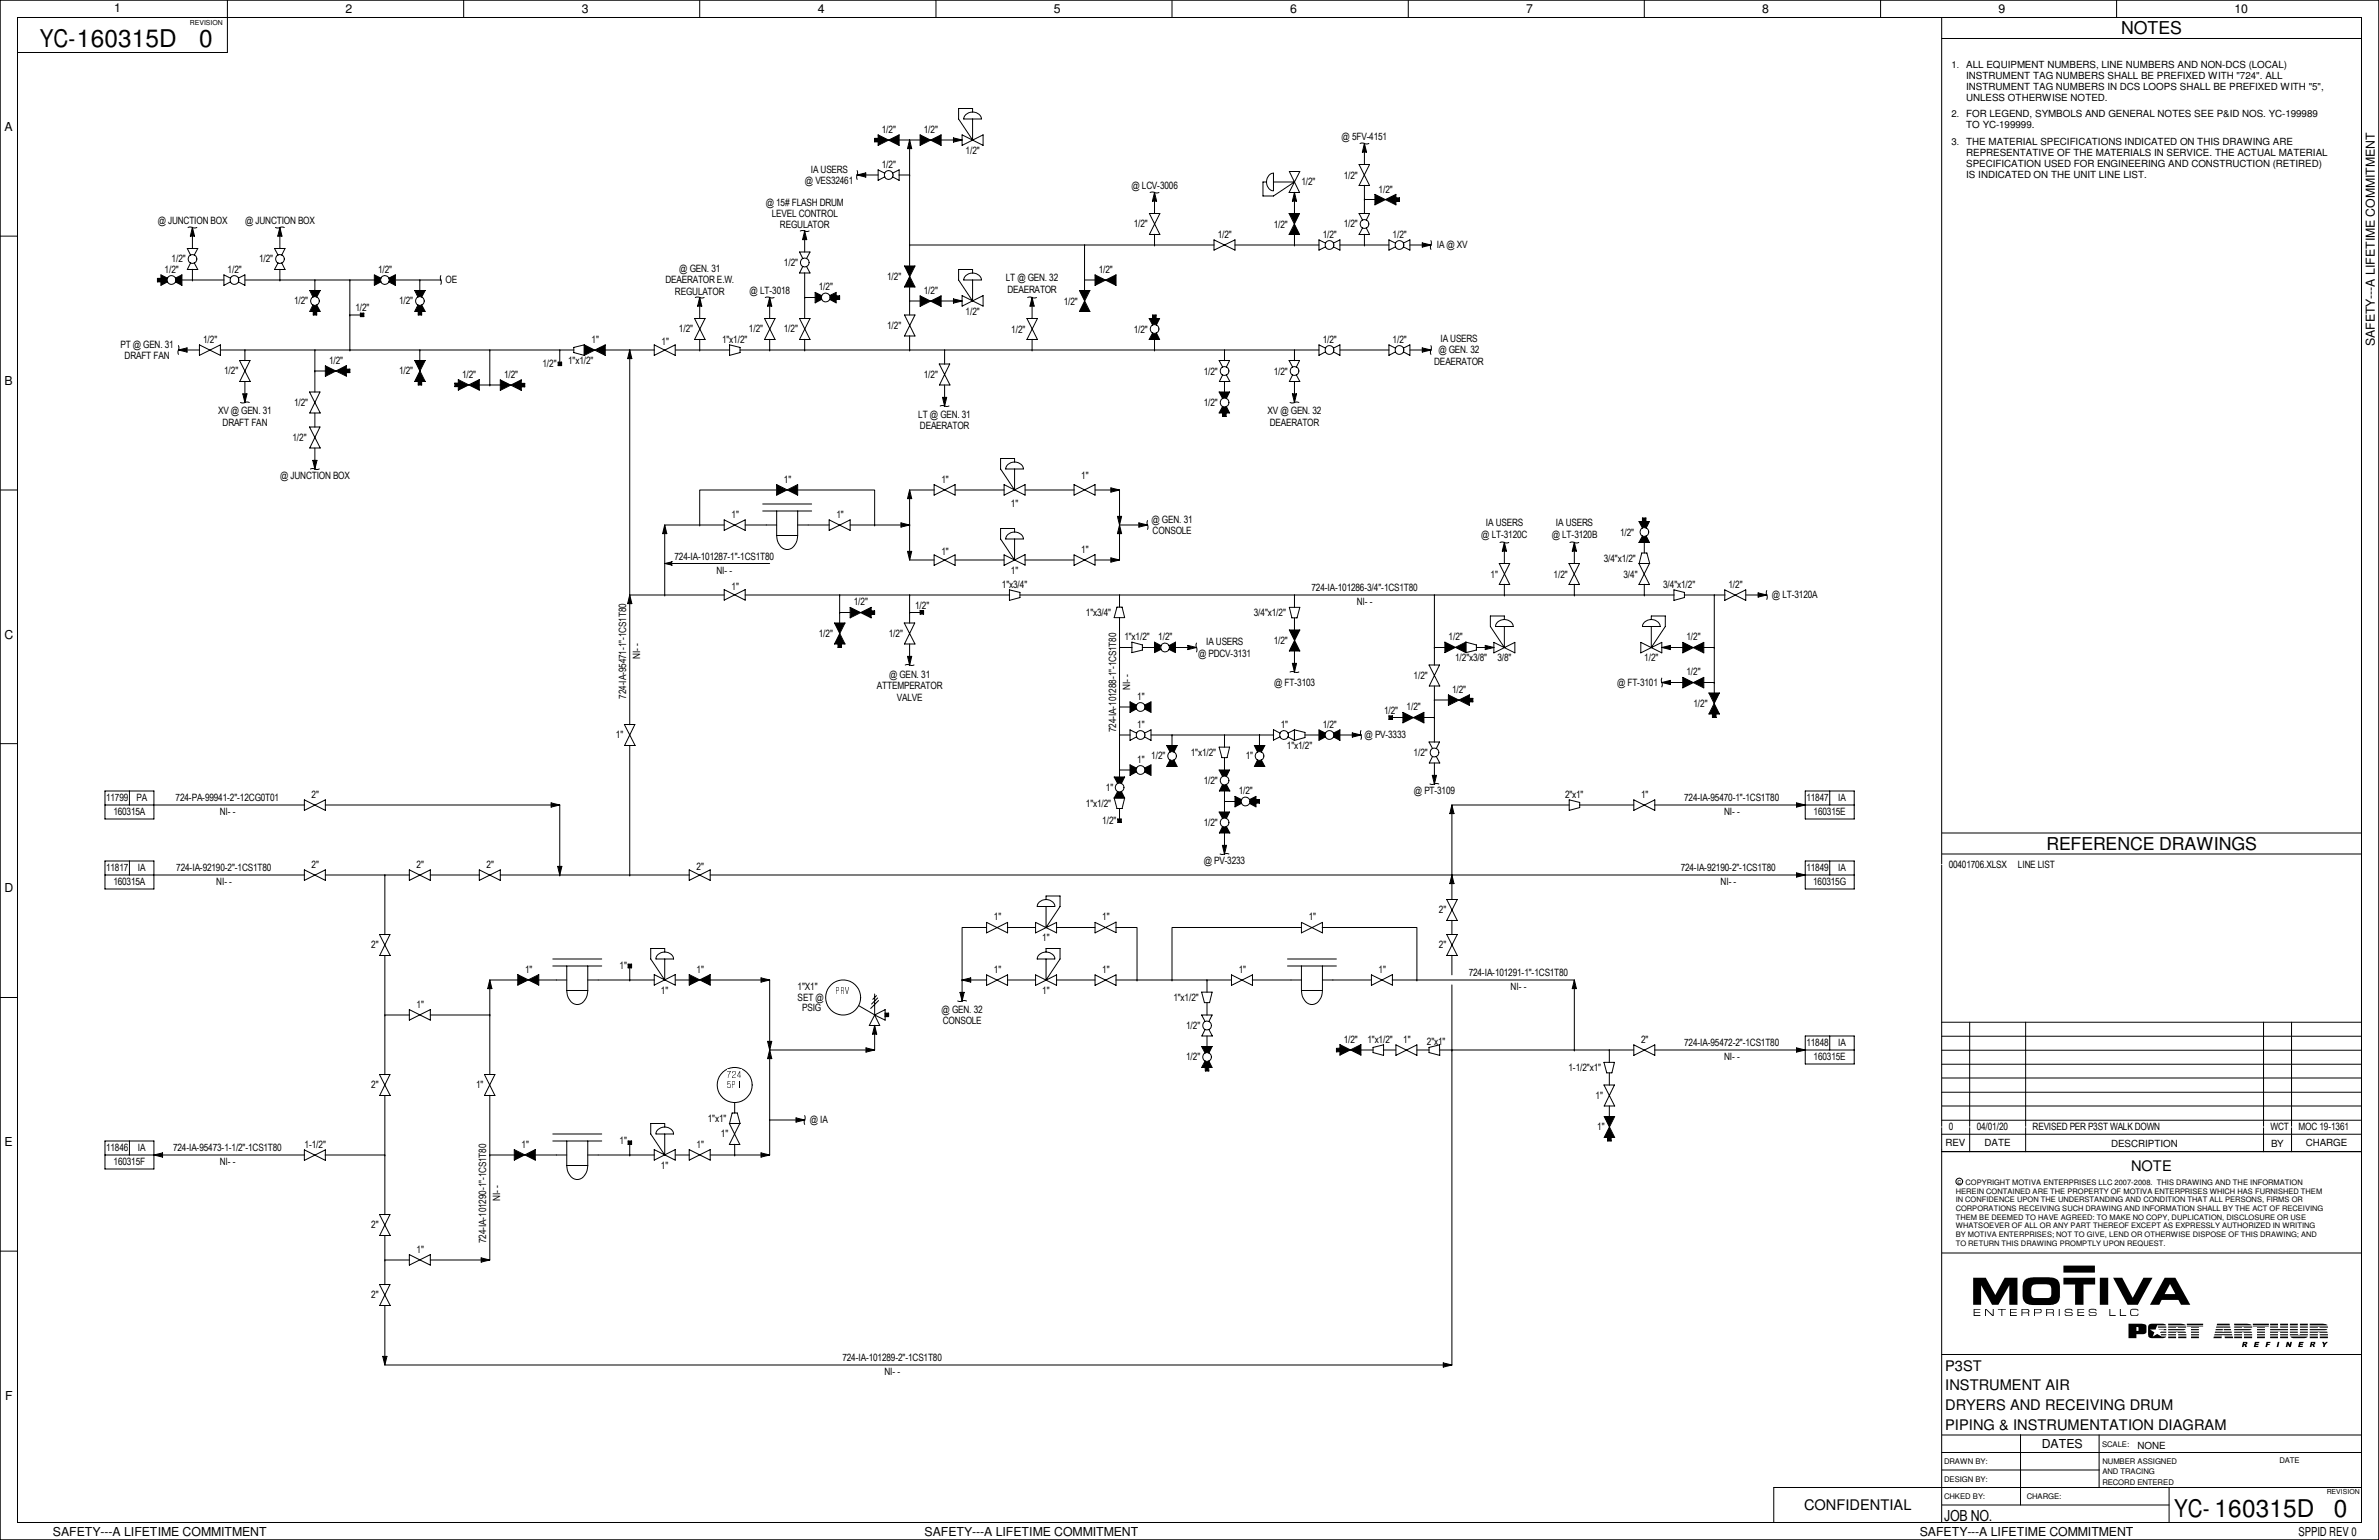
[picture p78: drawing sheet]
<svg xmlns="http://www.w3.org/2000/svg" width="432mm" height="279mm" viewBox="0 0 432 279" stroke-linecap="round" stroke-linejoin="round" font-family="sans-serif">
<defs><g id="words">
<g font-size="4.4">
<text x="7.2" y="8.6">YC-160315D</text>
<text x="36.2" y="8.5">0</text>
<text x="394.6" y="275.3">YC- 160315D</text>
<text x="423.6" y="275.2">0</text>
</g>
<g font-size="3.2">
<text x="385" y="6.2">NOTES</text>
<text x="371.4" y="154.1">REFERENCE DRAWINGS</text>
</g>
<text font-size="2.8" x="352.9" y="275.9">JOB NO.</text>
<g font-size="2.7">
<text x="386.8" y="212.4">NOTE</text>
<text x="353.1" y="248.7">P3ST</text>
<text x="353.1" y="252.3">INSTRUMENT AIR</text>
<text x="353.1" y="255.8">DRYERS AND RECEIVING DRUM</text>
<text x="353.1" y="259.4">PIPING &amp; INSTRUMENTATION DIAGRAM</text>
<text x="327.4" y="274">CONFIDENTIAL</text>
</g>
<g font-size="2.2">
<text x="20.7" y="2.2">1</text>
<text x="62.7" y="2.4">2</text>
<text x="105.6" y="2.4">3</text>
<text x="148.4" y="2.4">4</text>
<text x="191.3" y="2.4">5</text>
<text x="234.1" y="2.4">6</text>
<text x="277" y="2.4">7</text>
<text x="319.9" y="2.4">8</text>
<text x="362.8" y="2.4">9</text>
<text x="405.6" y="2.4">10</text>
<text x=".8" y="23.8">A</text>
<text x="431" y="62.8" transform="rotate(-90 431 62.8)">SAFETY---A LIFETIME COMMITMENT</text>
<text x=".8" y="69.8">B</text>
<text x=".8" y="115.9">C</text>
<text x=".8" y="161.9">D</text>
<text x=".8" y="207.9">E</text>
<text x=".9" y="254">F</text>
<text x="370.6" y="262.7">DATES</text>
<text x="9.6" y="278.7">SAFETY---A LIFETIME COMMITMENT</text>
<text x="167.8" y="278.7">SAFETY---A LIFETIME COMMITMENT</text>
<text x="348.4" y="278.7">SAFETY---A LIFETIME COMMITMENT</text>
<text x="417.2" y="278.6">SPPID REV 0</text>
</g>
<g font-size="1.8">
<text x="356.9" y="12.4">ALL EQUIPMENT NUMBERS, LINE NUMBERS AND NON-DCS (LOCAL)</text>
<text x="356.9" y="14.4">INSTRUMENT TAG NUMBERS SHALL BE PREFIXED WITH &quot;724&quot;. ALL</text>
<text x="356.9" y="16.4">INSTRUMENT TAG NUMBERS IN DCS LOOPS SHALL BE PREFIXED WITH &quot;5&quot;,</text>
<text x="356.9" y="18.4">UNLESS OTHERWISE NOTED.</text>
<text x="356.9" y="21.3">FOR LEGEND, SYMBOLS AND GENERAL NOTES SEE P&amp;ID NOS. YC-199989</text>
<text x="356.9" y="23.3">TO YC-199999.</text>
<text x="160.1" y="24.1">1/2&quot;</text>
<text x="167.7" y="24.1">1/2&quot;</text>
<text x="175.3" y="27.9">1/2&quot;</text>
<text x="243.5" y="25.4">@ 5FV-4151</text>
<text x="356.9" y="26.4">THE MATERIAL SPECIFICATIONS INDICATED ON THIS DRAWING ARE</text>
<text x="356.9" y="28.4">REPRESENTATIVE OF THE MATERIALS IN SERVICE. THE ACTUAL MATERIAL</text>
<text x="146.1" y="33.4">@ VES32461</text>
<text x="147.2" y="31.3">IA USERS</text>
<text x="160.1" y="30.5">1/2&quot;</text>
<text x="205.4" y="34.3">@ LCV-3006</text>
<text x="236.2" y="33.7">1/2&quot;</text>
<text x="243.9" y="32.4">1/2&quot;</text>
<text x="250.2" y="34.9">1/2&quot;</text>
<text x="356.9" y="30.4">SPECIFICATION USED FOR ENGINEERING AND CONSTRUCTION (RETIRED)</text>
<text x="356.9" y="32.3">IS INDICATED ON THE UNIT LINE LIST.</text>
<text x="28.6" y="40.6">@ JUNCTION BOX</text>
<text x="44.5" y="40.6">@ JUNCTION BOX</text>
<text x="139" y="37.3">@ 15# FLASH DRUM</text>
<text x="140.1" y="39.4">LEVEL CONTROL</text>
<text x="141.6" y="41.4">REGULATOR</text>
<text x="205.8" y="41.3">1/2&quot;</text>
<text x="231.2" y="41.3">1/2&quot;</text>
<text x="243.9" y="41.3">1/2&quot;</text>
<text x="31.2" y="47.6">1/2&quot;</text>
<text x="47" y="47.6">1/2&quot;</text>
<text x="221" y="43.2">1/2&quot;</text>
<text x="240.1" y="43.2">1/2&quot;</text>
<text x="252.8" y="43.2">1/2&quot;</text>
<text x="260.8" y="45.1">IA @ XV</text>
<text x="29.9" y="49.5">1/2&quot;</text>
<text x="41.3" y="49.5">1/2&quot;</text>
<text x="68.6" y="49.5">1/2&quot;</text>
<text x="80.9" y="51.4">OE</text>
<text x="120.8" y="51.4">DEAERATOR E.W.</text>
<text x="122.5" y="53.5">REGULATOR</text>
<text x="123.3" y="49.4">@ GEN. 31</text>
<text x="136.1" y="53.3">@ LT-3018</text>
<text x="142.3" y="48.3">1/2&quot;</text>
<text x="148.6" y="52.7">1/2&quot;</text>
<text x="161" y="50.8">1/2&quot;</text>
<text x="167.7" y="53.3">1/2&quot;</text>
<text x="182.5" y="51">LT @ GEN. 32</text>
<text x="182.8" y="53.1">DEAERATOR</text>
<text x="199.4" y="49.5">1/2&quot;</text>
<text x="53.4" y="55.2">1/2&quot;</text>
<text x="64.5" y="56.5">1/2&quot;</text>
<text x="72.4" y="55.2">1/2&quot;</text>
<text x="161" y="59.7">1/2&quot;</text>
<text x="175.3" y="57.1">1/2&quot;</text>
<text x="193.1" y="55.2">1/2&quot;</text>
<text x="21.8" y="63.1">PT @ GEN. 31</text>
<text x="22.6" y="65.2">DRAFT FAN</text>
<text x="36.9" y="62.2">1/2&quot;</text>
<text x="107.4" y="62.2">1&quot;</text>
<text x="120.1" y="62.6">1&quot;</text>
<text x="123.2" y="60.3">1/2&quot;</text>
<text x="131.1" y="62.2">1&quot;x1/2&quot;</text>
<text x="135.9" y="60.3">1/2&quot;</text>
<text x="142.3" y="60.3">1/2&quot;</text>
<text x="183.6" y="60.3">1/2&quot;</text>
<text x="205.8" y="60.3">1/2&quot;</text>
<text x="240.1" y="62.2">1/2&quot;</text>
<text x="252.8" y="62.2">1/2&quot;</text>
<text x="261.1" y="64.1">@ GEN. 32</text>
<text x="261.5" y="62.1">IA USERS</text>
<text x="40.7" y="67.9">1/2&quot;</text>
<text x="59.7" y="66">1/2&quot;</text>
<text x="72.4" y="67.9">1/2&quot;</text>
<text x="83.9" y="68.6">1/2&quot;</text>
<text x="91.5" y="68.6">1/2&quot;</text>
<text x="98.5" y="66.7">1/2&quot;</text>
<text x="103.1" y="66">1&quot;x1/2&quot;</text>
<text x="167.7" y="68.6">1/2&quot;</text>
<text x="218.5" y="67.9">1/2&quot;</text>
<text x="231.2" y="67.9">1/2&quot;</text>
<text x="260.3" y="66.2">DEAERATOR</text>
<text x="39.6" y="75.1">XV @ GEN. 31</text>
<text x="40.4" y="77.3">DRAFT FAN</text>
<text x="53.4" y="73.7">1/2&quot;</text>
<text x="166.7" y="75.8">LT @ GEN. 31</text>
<text x="167" y="77.9">DEAERATOR</text>
<text x="218.5" y="73.7">1/2&quot;</text>
<text x="230.1" y="75.1">XV @ GEN. 32</text>
<text x="230.5" y="77.3">DEAERATOR</text>
<text x="53.1" y="80">1/2&quot;</text>
<text x="50.8" y="87">@ JUNCTION BOX</text>
<text x="142.3" y="87.6">1&quot;</text>
<text x="170.9" y="87.6">1&quot;</text>
<text x="196.3" y="87">1&quot;</text>
<text x="132.8" y="94">1&quot;</text>
<text x="151.8" y="94">1&quot;</text>
<text x="183.5" y="92.1">1&quot;</text>
<text x="209" y="94.8">@ GEN. 31</text>
<text x="269.7" y="95.5">IA USERS</text>
<text x="282.4" y="95.5">IA USERS</text>
<text x="122.4" y="101.6">724-IA-101287-1&quot;-1CS1T80</text>
<text x="170.9" y="100.7">1&quot;</text>
<text x="196.3" y="100.3">1&quot;</text>
<text x="209.2" y="96.9">CONSOLE</text>
<text x="268.9" y="97.6">@ LT-3120C</text>
<text x="281.6" y="97.6">@ LT-3120B</text>
<text x="291.1" y="101.9">3/4&quot;x1/2&quot;</text>
<text x="294" y="97.2">1/2&quot;</text>
<text x="130" y="104.1">NI- -</text>
<text x="132.8" y="107">1&quot;</text>
<text x="181.9" y="106.7">1&quot;x3/4&quot;</text>
<text x="183.5" y="104.1">1&quot;</text>
<text x="238" y="107.3">724-IA-101286-3/4&quot;-1CS1T80</text>
<text x="270.6" y="104.8">1&quot;</text>
<text x="282" y="104.8">1/2&quot;</text>
<text x="294.7" y="104.8">3/4&quot;</text>
<text x="301.9" y="106.7">3/4&quot;x1/2&quot;</text>
<text x="313.7" y="106.7">1/2&quot;</text>
<text x="155" y="109.9">1/2&quot;</text>
<text x="166.1" y="110.5">1/2&quot;</text>
<text x="197.1" y="111.8">1&quot;x3/4&quot;</text>
<text x="227.6" y="111.8">3/4&quot;x1/2&quot;</text>
<text x="246.3" y="109.9">NI- -</text>
<text x="321.6" y="108.6">@ LT-3120A</text>
<text x="116.2" y="119.5" transform="rotate(-90 116.2 119.5)">NI- -</text>
<text x="148.6" y="115.6">1/2&quot;</text>
<text x="161.3" y="115.6">1/2&quot;</text>
<text x="204.1" y="116.2">1&quot;x1/2&quot;</text>
<text x="210.2" y="116.2">1/2&quot;</text>
<text x="217.5" y="119.2">@ PDCV-3131</text>
<text x="218.9" y="117.1">IA USERS</text>
<text x="231.2" y="116.8">1/2&quot;</text>
<text x="262.9" y="116.2">1/2&quot;</text>
<text x="306.1" y="116.2">1/2&quot;</text>
<text x="159.2" y="125.1">ATTEMPERATOR</text>
<text x="161.4" y="123">@ GEN. 31</text>
<text x="205.1" y="125.2" transform="rotate(-90 205.1 125.2)">NI- -</text>
<text x="231.3" y="124.5">@ FT-3103</text>
<text x="256.6" y="123.2">1/2&quot;</text>
<text x="263.6" y="125.7">1/2&quot;</text>
<text x="264.1" y="120">1/2&quot;x3/8&quot;</text>
<text x="271.8" y="120">3/8&quot;</text>
<text x="293.5" y="124.5">@ FT-3101</text>
<text x="298.4" y="120">1/2&quot;</text>
<text x="306.1" y="122.6">1/2&quot;</text>
<text x="113.7" y="126.7" transform="rotate(-90 113.7 126.7)">724-IA-95471-1&quot;-1CS1T80</text>
<text x="162.8" y="127.2">VALVE</text>
<text x="206.4" y="127">1&quot;</text>
<text x="251.2" y="129.5">1/2&quot;</text>
<text x="255.3" y="128.9">1/2&quot;</text>
<text x="307.4" y="128.3">1/2&quot;</text>
<text x="111.8" y="134">1&quot;</text>
<text x="202.6" y="132.8" transform="rotate(-90 202.6 132.8)">724-IA-101288-1&quot;-1CS1T80</text>
<text x="206.4" y="132.1">1&quot;</text>
<text x="209" y="137.8">1/2&quot;</text>
<text x="216.2" y="137.2">1&quot;x1/2&quot;</text>
<text x="226.1" y="137.8">1&quot;</text>
<text x="232.5" y="132.1">1&quot;</text>
<text x="233.6" y="135.9">1&quot;x1/2&quot;</text>
<text x="240.1" y="132.1">1/2&quot;</text>
<text x="247.7" y="134">@ PV-3333</text>
<text x="256.6" y="137.2">1/2&quot;</text>
<text x="200.7" y="143.5">1&quot;</text>
<text x="206.4" y="138.4">1&quot;</text>
<text x="218.5" y="142.2">1/2&quot;</text>
<text x="19.3" y="145.4">11799</text>
<text x="20.6" y="148">160315A</text>
<text x="24.8" y="145.4">PA</text>
<text x="31.9" y="145.4">724-PA-99941-2&quot;-12CG0T01</text>
<text x="39.9" y="148">NI- -</text>
<text x="56.6" y="144.8">2&quot;</text>
<text x="197.1" y="146.4">1&quot;x1/2&quot;</text>
<text x="200.1" y="149.6">1/2&quot;</text>
<text x="218.5" y="149.9">1/2&quot;</text>
<text x="224.8" y="144.1">1/2&quot;</text>
<text x="256.6" y="144.1">@ PT-3109</text>
<text x="284.1" y="144.8">2&quot;x1&quot;</text>
<text x="297.9" y="144.8">1&quot;</text>
<text x="305.7" y="145.4">724-IA-95470-1&quot;-1CS1T80</text>
<text x="312.9" y="148">NI- -</text>
<text x="327.9" y="145.4">11847</text>
<text x="329.2" y="148">160315E</text>
<text x="333.6" y="145.4">IA</text>
<text x="19.3" y="158.1">11817</text>
<text x="20.6" y="160.7">160315A</text>
<text x="25" y="158.1">IA</text>
<text x="32" y="158.1">724-IA-92190-2&quot;-1CS1T80</text>
<text x="39.2" y="160.7">NI- -</text>
<text x="56.6" y="157.5">2&quot;</text>
<text x="75.6" y="157.5">2&quot;</text>
<text x="88.3" y="157.5">2&quot;</text>
<text x="126.4" y="157.8">2&quot;</text>
<text x="218.5" y="156.8">@ PV-3233</text>
<text x="305.1" y="158.1">724-IA-92190-2&quot;-1CS1T80</text>
<text x="312.3" y="160.7">NI- -</text>
<text x="327.9" y="158.1">11849</text>
<text x="329.1" y="160.7">160315G</text>
<text x="333.6" y="158.1">IA</text>
<text x="353.7" y="157.5">00401706.XLSX</text>
<text x="366.3" y="157.5">LINE LIST</text>
<text x="180.4" y="167">1&quot;</text>
<text x="200.1" y="167">1&quot;</text>
<text x="237.5" y="167">1&quot;</text>
<text x="261.2" y="165.7">2&quot;</text>
<text x="67.4" y="172.1">2&quot;</text>
<text x="189.2" y="170.8">1&quot;</text>
<text x="261.2" y="172.1">2&quot;</text>
<text x="95.3" y="176.5">1&quot;</text>
<text x="112.4" y="175.9">1&quot;</text>
<text x="126.4" y="176.5">1&quot;</text>
<text x="144.8" y="179.7">1&quot;X1&quot;</text>
<text x="180.4" y="176.5">1&quot;</text>
<text x="200.1" y="176.5">1&quot;</text>
<text x="224.8" y="176.5">1&quot;</text>
<text x="250.2" y="176.5">1&quot;</text>
<text x="266.6" y="177.2">724-IA-101291-1&quot;-1CS1T80</text>
<text x="274.2" y="179.7">NI- -</text>
<text x="75.6" y="182.9">1&quot;</text>
<text x="120" y="180.3">1&quot;</text>
<text x="144.8" y="181.6">SET @</text>
<text x="145.6" y="183.5">PSIG</text>
<text x="170.9" y="183.7">@ GEN. 32</text>
<text x="171.1" y="185.8">CONSOLE</text>
<text x="189.2" y="180.3">1&quot;</text>
<text x="213" y="181.6">1&quot;x1/2&quot;</text>
<text x="215.3" y="186.7">1/2&quot;</text>
<text x="243.9" y="189.2">1/2&quot;</text>
<text x="248.2" y="189.2">1&quot;x1/2&quot;</text>
<text x="254.7" y="189.2">1&quot;</text>
<text x="259" y="189.6">2&quot;x1&quot;</text>
<text x="297.9" y="189.2">2&quot;</text>
<text x="305.7" y="189.9">724-IA-95472-2&quot;-1CS1T80</text>
<text x="327.9" y="189.9">11848</text>
<text x="333.6" y="189.9">IA</text>
<text x="67.4" y="197.5">2&quot;</text>
<text x="86.4" y="197.5">1&quot;</text>
<text x="215.3" y="192.4">1/2&quot;</text>
<text x="284.7" y="194.3">1-1/2&quot;x1&quot;</text>
<text x="312.9" y="192.4">NI- -</text>
<text x="329.2" y="192.4">160315E</text>
<text x="128.5" y="203.5">1&quot;x1&quot;</text>
<text x="147" y="203.8">@ IA</text>
<text x="289.6" y="199.4">1&quot;</text>
<text x="19.3" y="208.9">11846</text>
<text x="25" y="208.9">IA</text>
<text x="31.4" y="208.9">724-IA-95473-1-1/2&quot;-1CS1T80</text>
<text x="55.3" y="208.3">1-1/2&quot;</text>
<text x="94.7" y="208.3">1&quot;</text>
<text x="112.4" y="207.6">1&quot;</text>
<text x="126.4" y="208.3">1&quot;</text>
<text x="130.9" y="206.4">1&quot;</text>
<text x="289.9" y="205.1">1&quot;</text>
<text x="353.1" y="208">REV</text>
<text x="353.7" y="205.1">0</text>
<text x="358.8" y="205.1">04/01/20</text>
<text x="360.2" y="207.9">DATE</text>
<text x="368.9" y="205.1">REVISED PER P3ST WALK DOWN</text>
<text x="383.2" y="208">DESCRIPTION</text>
<text x="412.1" y="205.1">WCT</text>
<text x="412.2" y="208">BY</text>
<text x="417.2" y="205.1">MOC 19-1361</text>
<text x="418.5" y="208">CHARGE</text>
<text x="20.6" y="211.5">160315F</text>
<text x="39.9" y="211.5">NI- -</text>
<text x="120" y="212.1">1&quot;</text>
<text x="90.8" y="217.9" transform="rotate(-90 90.8 217.9)">NI- -</text>
<text x="67.4" y="222.9">2&quot;</text>
<text x="75.6" y="227.3">1&quot;</text>
<text x="88.3" y="225.6" transform="rotate(-90 88.3 225.6)">724-IA-101290-1&quot;-1CS1T80</text>
<text x="67.4" y="235.6">2&quot;</text>
<text x="152.9" y="247">724-IA-101289-2&quot;-1CS1T80</text>
<text x="160.5" y="249.6">NI- -</text>
<text x="388" y="262.8">NONE</text>
</g>
<g font-size="1.7">
<text x="354.2" y="12.4">1.</text>
<text x="354.2" y="21.3">2.</text>
<text x="354.2" y="26.3">3.</text>
<text x="151.8" y="180.3">PRV</text>
<text x="132" y="195.6">724</text>
<text x="132" y="197.5">5PI</text>
</g>
<g font-size="1.4">
<text x="355.3" y="214.8">c COPYRIGHT MOTIVA ENTERPRISES LLC 2007-2008. THIS DRAWING AND THE INFORMATION</text>
<text x="355" y="216.6">HEREIN CONTAINED ARE THE PROPERTY OF MOTIVA ENTERPRISES WHICH HAS FURNISHED THEM</text>
<text x="355" y="218.1">IN CONFIDENCE UPON THE UNDERSTANDING AND CONDITION THAT ALL PERSONS, FIRMS OR</text>
<text x="355" y="219.7">CORPORATIONS RECEIVING SUCH DRAWING AND INFORMATION SHALL BY THE ACT OF RECEIVING</text>
<text x="355" y="221.3">THEM BE DEEMED TO HAVE AGREED: TO MAKE NO COPY, DUPLICATION, DISCLOSURE OR USE</text>
<text x="355" y="222.9">WHATSOEVER OF ALL OR ANY PART THEREOF EXCEPT AS EXPRESSLY AUTHORIZED IN WRITING</text>
<text x="355" y="224.5">BY MOTIVA ENTERPRISES; NOT TO GIVE, LEND OR OTHERWISE DISPOSE OF THIS DRAWING; AND</text>
<text x="355" y="226.1">TO RETURN THIS DRAWING PROMPTLY UPON REQUEST.</text>
<text x="381.6" y="262.6">SCALE:</text>
<text x="352.9" y="265.7">DRAWN BY:</text>
<text x="352.9" y="268.9">DESIGN BY:</text>
<text x="381.6" y="267.5">AND TRACING</text>
<text x="381.6" y="269.4">RECORD ENTERED</text>
<text x="381.6" y="265.6">NUMBER ASSIGNED</text>
<text x="413.7" y="265.4">DATE</text>
<text x="352.9" y="272">CHKED BY:</text>
<text x="367.9" y="272">CHARGE:</text>
</g>
<g font-size="1.3">
<text x="34.5" y="4.5">REVISION</text>
<text x="422.3" y="271.1">REVISION</text>
</g>
</g></defs>
<g fill="none" stroke="#000" stroke-width=".18">
<path d="M0 0h431.8v279.4h-431.8zM3.2 3.2h425.4v273h-425.4zM41.3 0v9.5h-38.1M84.2 0v3.2M127 0v3.2M169.9 0v3.2M212.7 0v3.2M255.6 0v3.2M298.4 0v3.2M341.3 0v3.2M352.4 3.2v273M352.4 7h76.2"/>
<path d="M384.2 0v3.2M155.5 31.7h3.9M155.6 30.9v1.7M159.4 24.5l3.8 1.9v-1.9l-3.8 1.9zM159.4 25.1h-.7v.6h.7M160.6 31.4l-1.2-.6v1.9l1.2-.6M162 31.4l1.2-.6v1.9l-1.2-.6M163.2 25.4h3.8M163.2 31.7h1.9M165.1 25.4h.1M165.1 31.7h.1M165.1 25.4v22.9"/>
<path d="M167 24.5v1.9l3.8-1.9v1.9zM170.8 25.4h3.9M174.6 24.5v1.9l3.8-1.9v1.9zM176.5 20.3v-.6h-2.5v1.9l2.5 3.8v-3.8M178.1 21.6h-3.2a1.65 1.65 0 0 1 1.6-1.3 1.65 1.65 0 0 1 1.6 1.3M208.6 38.7h1.9l-1.9 3.8h1.9zM208.7 34.9h1.7M209.5 34.9v3.8M229.9 33h-.7v2.6h1.9l3.8-2.6h-3.8M231.1 34.6v-3.2a1.65 1.65 0 0 0-1.2 1.6 1.65 1.65 0 0 0 1.2 1.6M234 38.7l1.9 3.8h-1.9l1.9-3.8zM234 31.1h1.9l-1.9 3.8h1.9z"/>
<path d="M234.9 34.9v3.8M246.7 29.8l1.9 3.9h-1.9l1.9-3.9zM246.8 26h1.7M247.3 39.9l-.6-1.2h1.9l-.6 1.2M247.6 36.2h.1M247.6 26v3.8M247.6 33.6v5.1M247.6 36.2h2M249.6 35.3l3.8 1.9v-1.9l-3.8 1.9zM253.4 35.9h.6v.6h-.6M0 42.8h3.2M29.2 50.5h-.6v.6h.6"/>
<path d="M30.4 50.5l-1.2-.6v1.9l1.2-.7M31.8 50.5l1.2-.6v1.9l-1.2-.7M33 50.8h7.7M34.1 41.3h1.6M34.6 47.7l-.6 1.2h1.9l-.6-1.2M34.6 46.3l-.6-1.2h1.9l-.6 1.2M34.9 50.8h.1M34.9 41.2v3.9M34.9 48.9v1.9M41.8 50.5l-1.2-.6v1.9l1.2-.7M43.3 50.5l1.1-.6v1.9l-1.1-.7M44.4 50.8h23.6"/>
<path d="M50 41.3h1.6M50.5 47.7l-.7 1.2h1.9l-.6-1.2M50.5 46.3l-.7-1.2h1.9l-.6 1.2M50.8 50.8h.1M50.8 41.2v3.9M50.8 48.9v1.9M56.8 55.3l-.6 1.2h1.9l-.6-1.2M56.8 53.9l-.6-1.2h1.9l-.6 1.2M56.9 56.5v.6h.6v-.6M57.1 50.8h.1M57.1 50.8v1.9M63.5 50.8h.1"/>
<path d="M63.5 57.1h.1M63.5 57.1h1.9M63.5 50.8v12.7M65.4 56.8h.6v.6h-.6zM69.1 50.5l-1.2-.6v1.9l1.2-.7M70.6 50.5l1.2-.6v1.9l-1.2-.7M71.8 50.8h8.3M75.9 55.3l-.6 1.2h1.9l-.7-1.2M75.9 53.9l-.6-1.2h1.9l-.7 1.2M75.9 56.5v.6h.6v-.6M76.2 50.8h.1M76.2 50.8v1.9"/>
<path d="M80 50v1.6M126.1 57.8h1.9l-1.9 3.8h1.9zM126.2 54h.8M127 54h.8M127 53.9v3.9M138.8 57.8h1.9l-1.9 3.8h1.9zM138.9 54h.8M139.7 54h.8M139.7 53.9v3.9M145.1 57.8h1.9l-1.9 3.8h1.9zM145.2 41.9h1.7M145.7 48.3l-.6 1.2h1.9l-.6-1.2"/>
<path d="M145.7 46.9l-.6-1.2h1.9l-.6 1.2M146 54h.1M146 54h2M146 41.9v3.8M146 49.5v8.3M149.1 53.6l-1.1-.6v1.9l1.1-.6M150.6 53.6l1.2-.6v1.9l-1.2-.6M151.8 53.7h.6v.6h-.6M164.2 57.1h1.9l-1.9 3.9h1.9zM164.2 48.3l1.9 3.8h-1.9l1.9-3.8zM165.1 44.4h.1M165.1 54.6h.1"/>
<path d="M165.1 52v5.1M165.1 54.6h1.9M165.1 44.4h55.3M167 53.7l3.8 1.9v-1.9l-3.8 1.9zM170.8 54.6h3.9M174.6 53.6v1.9l3.8-1.9v1.9zM176.5 49.5v-.6h-2.5v1.9l2.5 3.8v-3.8M178.1 50.8h-3.2a1.65 1.65 0 0 1 1.6-1.3 1.65 1.65 0 0 1 1.6 1.3M186.4 57.8h1.9l-1.9 3.8h1.9zM186.5 54h.8M187.3 54h.8M187.3 53.9v3.9"/>
<path d="M195.9 52.7h1.9l-1.9 3.8h1.9zM196.8 44.4h.1M196.8 50.8h.1M196.8 50.8h2M196.8 44.4v8.3M198.8 49.9l3.8 1.9v-1.9l-3.8 1.9zM209.2 59l-.6-1.2h1.9l-.6 1.2M209.2 57.8v-.7h.6v.7M209.5 44.4h.1M209.5 42.5v1.9M220.3 43.5l3.9 1.9v-1.9l-3.9 1.9zM224.2 44.4h15.2"/>
<path d="M234.9 44.4h.1M234.9 42.5v1.9M240.6 44.1l-1.2-.6v1.9l1.2-.6M242 44.1l1.2-.6v1.9l-1.2-.6M243.2 44.4h8.9M247.3 41.4l-.6 1.1h1.9l-.6-1.1M247.6 44.4h.1M247.6 42.5v1.9M253.3 44.1l-1.2-.6v1.9l1.2-.6M254.7 44.1l1.2-.6v1.9l-1.2-.6M255.9 44.4h3.9M259.7 43.6v1.7"/>
<path d="M32.4 62.7v.8M32.4 63.5v.8M32.4 63.5h3.8M36.2 62.6l3.8 1.9v-1.9l-3.8 1.9zM40 63.5h64.2M43.5 65.4l1.9 3.8h-1.9l1.9-3.8zM43.6 73h1.7M44.4 63.5h.1M44.4 63.5v1.9M44.4 69.2v3.9M56.2 71.1l1.9 3.8h-1.9l1.9-3.8zM56.2 77.5h1.9l-1.9 3.8h1.9z"/>
<path d="M57.1 63.5h.1M57.1 67.3h.1M57.1 63.5v7.7M57.1 74.9v2.6M57.1 67.3h2M59.1 66.4v1.9l3.8-2v1.9zM62.9 67h.6v.6h-.6M63.5 63.5h.1M75.3 65.4h1.9l-1.9 3.8h1.9zM75.9 69.2v.6h.6v-.6M76.2 63.5h.1M76.2 63.5v1.9"/>
<path d="M83.2 68.9l3.8 1.9v-1.9l-3.8 1.9zM83.2 69.5h-.7v.6h.7M87 69.8h3.8M88.9 63.5h.1M88.9 69.8h.1M88.9 63.5v6.4M90.8 68.9l3.8 1.9v-1.9l-3.8 1.9zM94.6 69.6h.6v.6h-.6M101.3 65.7h.6v.6h-.6zM101.6 63.5h.1M101.6 63.5v2.2M106 62.6l3.9 1.9v-1.9l-3.9 1.9"/>
<path d="M106 62.6v1.9M106 62.6l-1.9 .4v1l1.9 .5M109.9 63.5h4.4M118.7 62.6l3.9 1.9v-1.9l-3.9 1.9zM122.6 63.5h9.9M127 63.5h.1M127 61.6v1.9M132.4 62.6l1.9 .4v1l-1.9 .5zM134.3 63.5h105.1M139.7 63.5h.1M139.7 61.6v1.9M146 63.5h.1"/>
<path d="M146 61.6v1.9M165.1 63.5h.1M165.1 60.9v2.6M170.5 66l1.9 3.8h-1.9l1.9-3.8zM170.6 73.7h1.7M171.4 63.5h.1M171.4 63.5v2.6M171.4 69.8v3.9M187.3 63.5h.1M187.3 61.6v1.9M209.2 60.4l-.6 1.2h1.9l-.6-1.2M209.5 63.5h.1"/>
<path d="M209.5 61.6v1.9M221.9 66.6l-.6-1.2h1.9l-.6 1.2M221.9 68l-.6 1.2h1.9l-.6-1.2M221.9 72.3l-.6-1.2h1.9l-.6 1.2M221.9 73.7l-.6 1.2h1.9l-.6-1.2M221.9 74.9v.7h.6v-.7M222.2 63.5h.1M222.2 63.5v1.9M222.2 69.2v2M234.1 73h1.7M234.6 66.6l-.6-1.2h1.9l-.6 1.2M234.6 68l-.6 1.2h1.9l-.6-1.2"/>
<path d="M234.9 63.5h.1M234.9 63.5v1.9M234.9 69.2v3.9M240.6 63.2l-1.2-.6v1.9l1.2-.7M242 63.2l1.2-.6v1.9l-1.2-.7M243.2 63.5h8.9M253.3 63.2l-1.2-.6v1.9l1.2-.7M254.7 63.2l1.2-.6v1.9l-1.2-.7M255.9 63.5h3.9M259.7 62.7v1.6M0 88.9h3.2M56.3 85.1h1.7"/>
<path d="M57.1 81.3v3.8M127 95.2h.1M127 95.2h4.5M127 95.2h-6.4v12.7M131.4 94.3v1.9l3.9-1.9v1.9zM141 87.9l3.8 1.9v-1.9l-3.8 1.9zM141 88.9h-14v6.3M144.8 88.9h13.9v6.4M150.5 94.3l3.8 1.9v-1.9l-3.8 1.9zM154.3 95.2h4.5M158.7 95.2h.1M165.1 95.2v6.4h4.4"/>
<path d="M169.5 87.9v1.9l3.9-1.9v1.9zM173.4 88.9h8.9M182.2 87.9v1.9l3.9-1.9v1.9zM184.1 83.8v-.6h-2.5v1.9l2.5 3.8v-3.8M184.1 96.5v-.6h-2.5v1.9l2.5 3.8v-3.8M185.7 97.8h-3.2a1.65 1.65 0 0 1 1.6-1.3 1.65 1.65 0 0 1 1.7 1.3M185.7 85.1h-3.2a1.65 1.65 0 0 1 1.6-1.3 1.65 1.65 0 0 1 1.7 1.3M186.1 88.9h8.9M194.9 87.9v1.9l3.9-1.9v1.9zM203.2 95.2v6.4h-4.5M114.3 107.9h.1M114.3 107.9h17.2"/>
<path d="M120.6 107.9h.1M131.4 107l3.9 1.9v-1.9l-3.9 1.9zM135.3 107.9h29.8M151.5 113h1.9l-1.9 3.8h1.9zM152.1 116.8v.7h.6v-.7M152.4 107.9h.1M152.4 111.1h.1M152.4 107.9v5.2M152.4 111.1h1.9M154.3 110.2v1.9l3.8-1.9v1.9zM158.1 110.8h.6v.7h-.6M164.1 113l2 3.8h-1.9l1.8-3.8z"/>
<path d="M165.1 107.9h.1M165.1 111.1h.1M165.1 107.9v5.2M165.1 116.8v3.9M165.1 111.1h1.9M167 110.8h.6v.6h-.6zM169.5 100.7l3.9 1.9v-1.9l-3.9 1.9zM173.3 101.6h8.9M182.2 100.7v1.9l3.9-2v1.9zM186 101.6h8.9M194.9 100.7v1.9l3.9-2v1.9zM203.2 107.9h.1"/>
<path d="M203.2 107.9h95.3M234.9 107.9h.1M260.3 107.9h.1M273 107.9h.1M285.7 107.9h.1M298.4 107.9h.1M311.1 107.9h.1M0 134.9h3.2M164.3 120.6h1.6M19 143.5h8.9v5.1h-8.9zM19 156.2h8.9v5.1h-8.9zM19 146h36.3"/>
<path d="M19 158.7h36.3M23.5 143.5v2.5M23.5 156.2v2.5M55.2 145.1v1.9l3.9-1.9v1.9zM55.2 157.8v1.9l3.9-1.9v1.9zM59.1 146h42.5v12.8M59.1 158.7h15.2M69.8 158.7h.1M69.8 158.7v10.9M74.3 157.8l3.8 1.9v-1.9l-3.8 1.9zM78.1 158.7h8.9M87 157.8v1.9l3.8-1.9v1.9z"/>
<path d="M90.8 158.7h23.5M101.6 158.7h.1M114.3 158.7h.1M327.7 143.5h8.8v5.1h-8.8zM327.7 146h8.8M332.1 143.5v2.5M352.4 154.9h76.2M352.4 151.1h76.2M68.9 169.5l1.9 3.9h-1.9l1.9-3.9zM69.8 173.4v21.6M94 176.8l3.8 1.9v-1.9l-3.8 1.9zM94 177.8h-5.1v6.3"/>
<path d="M114 174.9h.6v.7h-.6zM114.3 175.6v2.2M118.7 176.8v1.9l3.9-1.9v1.9zM119 174a1.65 1.65 0 0 1 1.6-1.3 1.65 1.65 0 0 1 1.7 1.3h-3.2M120.6 172.7v-.6h-2.5v1.9l2.5 3.8v-3.8M125.1 176.8v1.9l3.8-1.9v1.9zM128.9 177.8h10.8v12.7M0 181h3.2M68.9 194.9h1.9l-1.9 3.9h1.9zM69.8 184.1h.1M69.8 198.8v21.6M69.8 184.1h4.5"/>
<path d="M74.3 183.2v1.9l3.8-1.9v1.9zM78.1 184.1h10.8M87.9 194.9h1.9l-1.9 3.9h1.9zM88.9 184.1h.1M88.9 184.1v10.8M88.9 198.7v10.8M139.7 190.5h.1M139.7 190.5v12.7M156.2 181a3.2 3.2 0 0 1-4.6 2.8 3.2 3.2 0 0 1-.4-5.4 3.2 3.2 0 0 1 5 2.1v.5M158.7 186v4.5h-19M158.7 180.3v3.8M158.7 184.1l2-.9v1.9z"/>
<path d="M158.7 184.1l1 2h-1.9zM159.1 180.6l-.7 .7M159.3 181.1l-1.1 1.1M159.5 181.5l-1.5 1.5M160.7 183.8h.6v.6h-.6M352.4 198.2h76.2M352.4 195.6h76.2M352.4 193.1h76.2M352.4 190.5h76.2M352.4 188h76.2M352.4 185.5h76.2M357.5 185.5v23.5"/>
<path d="M367.7 185.5v23.5M410.8 185.5v23.5M415.9 185.5v23.5M19 207h8.9v5.1h-8.9zM19 209.5h36.2M23.5 207v2.5M55.2 208.6v1.9l3.9-1.9v1.9zM59 209.5h10.8M69.8 209.5h.1M88.9 209.5h.1M88.9 209.5v19.1h-10.8M88.9 209.5h4.5"/>
<path d="M93.3 208.6l3.9 1.9v-1.9l-3.9 1.9zM114 207h.6v.6h-.6zM114.3 207.6v1.9M118.7 208.6v1.9l3.9-1.9v1.9zM119 205.7a1.65 1.65 0 0 1 1.6-1.2 1.65 1.65 0 0 1 1.7 1.2h-3.2M120.6 204.5v-.7h-2.5v1.9l2.5 3.8v-3.8M125.1 208.6l3.8 1.9v-1.9l-3.8 1.9zM128.9 209.5h4.5M132.4 203.8l.5-1.9h.9l.5 1.9h-1.9l1.9 3.8h-1.9l1.9-3.8M133.3 209.5h.1M133.3 200v1.9M133.3 207.6v1.9"/>
<path d="M139.7 203.2h.1M139.7 203.2v6.3h-6.4M139.7 203.2h6.4M352.4 208.9h76.2M352.4 203.2h76.2M352.4 209h76.2M352.4 205.8h76.2M352.4 200.7h76.2M0 227h3.2M68.9 220.3l1.9 3.9h-1.9l1.9-3.9zM68.9 233l1.9 3.9h-1.9l1.9-3.9zM69.8 228.6h.1"/>
<path d="M69.8 224.2v8.9M69.8 228.6h4.5M74.3 227.6v1.9l3.8-1.9v1.9zM352.4 227.3h76.2M352.4 245.7h76.2M352.4 260.3h76.2M352.4 273h41.3M352.4 266.7h28.6M352.4 263.5h76.2M366.7 260.3v12.7M381 260.3v9.6M393.7 269.9v6.3"/>
<path d="M428.6 269.9h-106.7v6.3"/>
<circle cx="161.3" cy="31.7" r=".8"/>
<circle cx="31.1" cy="50.8" r=".8"/>
<circle cx="34.9" cy="47" r=".8"/>
<circle cx="42.5" cy="50.8" r=".8"/>
<circle cx="50.8" cy="47" r=".8"/>
<circle cx="57.2" cy="54.6" r=".8"/>
<circle cx="69.9" cy="50.8" r=".8"/>
<circle cx="76.2" cy="54.6" r=".8"/>
<circle cx="146.1" cy="47.6" r=".8"/>
<circle cx="149.9" cy="54" r=".8"/>
<circle cx="209.6" cy="59.7" r=".8"/>
<circle cx="241.3" cy="44.4" r=".8"/>
<circle cx="247.7" cy="40.6" r=".8"/>
<circle cx="254" cy="44.4" r=".8"/>
<circle cx="222.3" cy="73" r=".8"/>
<circle cx="222.3" cy="67.3" r=".8"/>
<circle cx="235" cy="67.3" r=".8"/>
<circle cx="241.3" cy="63.5" r=".8"/>
<circle cx="254" cy="63.5" r=".8"/>
<circle cx="355.6" cy="214.4" r=".62"/>
</g>
<g fill="#000">
<path d="M159.4 24.5l1.9 .9-1.9 1zM161.3 25.4l1.9-.9v1.9zM167 24.5l1.9 .9-1.9 1zM168.9 25.4l1.9-.9v1.9zM249.6 35.3l1.9 .9-1.9 1zM251.5 36.2l1.9-.9v1.9zM164.2 48.3h1.9l-1 1.9zM165.1 50.2l1 1.9h-1.9zM167 53.7l1.9 .9-1.9 1zM168.9 54.6l1.9-.9v1.9zM196.8 54.6l1 1.9h-1.9zM195.9 52.7h1.9l-1 1.9z"/>
<path d="M198.8 49.9l1.9 .9-1.9 1zM200.7 50.8l1.9-.9v1.9zM234 38.7h1.9l-1 1.9zM234.9 40.6l1 1.9h-1.9zM59.1 66.4l1.9 .9-1.9 1zM61 67.3l1.9-1v1.9zM76.2 67.3l1 1.9h-1.9zM75.3 65.4h1.9l-1 1.9zM83.2 68.9l1.9 .9-1.9 1zM85.1 69.8l1.9-.9v1.9zM90.8 68.9l1.9 .9-1.9 1zM92.7 69.8l1.9-.9v1.9z"/>
<path d="M106 62.6l1.9 .9-1.9 1zM107.9 63.5l2-.9v1.9zM141 87.9l1.9 1-1.9 .9zM142.9 88.9l1.9-1v1.9zM152.4 114.9l1 1.9h-1.9zM151.5 113h1.9l-1 1.9zM154.3 110.2l1.9 .9-1.9 1zM156.2 111.1l1.9-.9v1.9zM94 176.8l1.9 1-1.9 .9zM95.9 177.8l1.9-1v1.9zM125.1 176.8l1.9 1-1.9 .9zM127 177.8l1.9-1v1.9z"/>
<path d="M93.3 208.6l1.9 .9-1.9 1zM95.2 209.5l2-.9v1.9z"/>
<path d="M158.7 25.1h.7v.6h-.7z" fill-rule="evenodd"/>
<path d="M253.4 35.9h.6v.6h-.6z" fill-rule="evenodd"/>
<path d="M28.6 50.5h.6v.6h-.6z" fill-rule="evenodd"/>
<path d="M29.2 49.9l1.2 .6v.6l-1.2 .7z" fill-rule="evenodd"/>
<path d="M31.8 50.5l1.2-.6v1.9l-1.2-.7z" fill-rule="evenodd"/>
<path d="M56.2 52.7h1.9l-.6 1.2h-.7z" fill-rule="evenodd"/>
<path d="M56.8 55.3h.7l.6 1.2h-1.9z" fill-rule="evenodd"/>
<path d="M56.9 56.5h.6v.6h-.6z" fill-rule="evenodd"/>
<path d="M65.4 56.8h.6v.6h-.6z" fill-rule="evenodd"/>
<path d="M67.9 49.9l1.2 .6v.6l-1.2 .7z" fill-rule="evenodd"/>
<path d="M70.6 50.5l1.2-.6v1.9l-1.2-.7z" fill-rule="evenodd"/>
<path d="M75.3 52.7h1.9l-.7 1.2h-.6z" fill-rule="evenodd"/>
<path d="M75.9 55.3h.6l.7 1.2h-1.9z" fill-rule="evenodd"/>
<path d="M75.9 56.5h.6v.6h-.6z" fill-rule="evenodd"/>
<path d="M148 53l1.1 .6v.7l-1.1 .6z" fill-rule="evenodd"/>
<path d="M150.6 53.6l1.2-.6v1.9l-1.2-.6z" fill-rule="evenodd"/>
<path d="M151.8 53.7h.6v.6h-.6z" fill-rule="evenodd"/>
<path d="M208.6 57.8h1.9l-.6 1.2h-.7z" fill-rule="evenodd"/>
<path d="M209.2 57.1h.6v.7h-.6z" fill-rule="evenodd"/>
<path d="M62.9 67h.6v.6h-.6z" fill-rule="evenodd"/>
<path d="M75.9 69.2h.6v.6h-.6z" fill-rule="evenodd"/>
<path d="M82.5 69.5h.7v.6h-.7z" fill-rule="evenodd"/>
<path d="M94.6 69.6h.6v.6h-.6z" fill-rule="evenodd"/>
<path d="M101.3 65.7h.6v.6h-.6z" fill-rule="evenodd"/>
<path d="M209.2 60.4h.7l.6 1.2h-1.9z" fill-rule="evenodd"/>
<path d="M221.9 74.9h.6v.7h-.6z" fill-rule="evenodd"/>
<path d="M221.9 73.7h.7l.6 1.2h-1.9z" fill-rule="evenodd"/>
<path d="M221.3 71.1h1.9l-.6 1.2h-.7z" fill-rule="evenodd"/>
<path d="M152.1 116.8h.6v.7h-.6z" fill-rule="evenodd"/>
<path d="M158.1 110.8h.6v.7h-.6z" fill-rule="evenodd"/>
<path d="M167 110.8h.6v.6h-.6z" fill-rule="evenodd"/>
<path d="M114 174.9h.6v.7h-.6z" fill-rule="evenodd"/>
<path d="M160.7 183.8h.6v.6h-.6z" fill-rule="evenodd"/>
<path d="M114 207h.6v.6h-.6z" fill-rule="evenodd"/>
<path d="M358.2 237.5v1.3h1.3v-.2h-1.1v-.4h1v-.2h-1v-.4h1.1v-.1zM360.3 237.5v1.3h.2v-1.2l1.1 1.2h.3v-1.3h-.2v1.1l-1.1-1.1zM362.6 237.5v.1h.7v1.2h.1v-1.2h.7v-.1zM364.8 237.5v1.3h1.3v-.2h-1.1v-.4h1v-.2h-1v-.4h1.1v-.1zM366.9 237.5v1.3h.2v-.5h.9l.1 .5h.2v-.5l-.2-.1 .2-.2-.1-.5zM367.1 237.6l.9 .1 .1 .3-1 .1zM369.2 237.5v1.3h.2v-.5h.8a.42 .42 0 0 0 .4-.4 .42 .42 0 0 0-.2-.4zM369.4 237.6h.9l.1 .4-1 .1zM371.4 237.5v1.3h.2v-.5h.9h.1v.5h.2v-.5l-.2-.1 .2-.1v-.4l-.1-.2zM371.6 237.6l.9 .1 .1 .3-1 .1zM373.7 237.5v1.3h.1v-1.3zM374.8 237.6l-.1 .2 .2 .3 .9 .1 .2 .2-.1 .2h-.7l-.3-.1v-.2h-.2l.3 .5h.9l.2-.2 .1-.3-.2-.2-1-.1-.1-.3 .9-.1 .2 .2h.2a.99 .99 0 0 0-1.4-.2zM377.1 237.5v1.3h1.2v-.2h-1.1v-.4h1v-.2h-1v-.4h1.1v-.1zM379.1 237.6v.4l.2 .1 .8 .1 .3 .2-.1 .2h-.7l-.3-.1v-.2h-.2l.1 .3 .1 .2h1l.2-.2v-.3l-.1-.2-1.1-.1 .1-.4h.8l.3 .2v-.2l-.5-.2zM382.9 237.5v1.3h1.1v-.2h-1v-1.1zM384.8 237.5v1.3h1.1v-.2h-1v-1.1zM386.8 237.5l-.2 .5 .1 .5a1.17 1.17 0 0 0 1.4 .1l.1-.3h-.2l-.1 .2-.2 .1h-.8l-.1-.3 .1-.7h.9l.2 .3h.1v-.3a1.35 1.35 0 0 0-1.3-.1z" fill-rule="evenodd"/>
<path d="M358.1 231.8v4.9h1.5v-3.5l2 3.5h1.1l2-3.5v3.5h1.5v-4.9h-2.3l-1.7 3.1-1.8-3.1zM367.6 232.2l-.4 .5-.1 .6v1.9a1.54 1.54 0 0 0 1.8 1.6l3.5-.1a1.44 1.44 0 0 0 1.5-1.5v-1.9a1.64 1.64 0 0 0-2-1.6h-2.8l-1 .2zM368.9 233.2l.7-.2h1.8a.76 .76 0 0 1 .9 .8v1.2l-.4 .5h-2.6l-.4-.2-.2-.3a2.66 2.66 0 0 1 .1-1.7zM374.5 231.8v1.2h2.1v3.7h1.6v-3.7h2.1v-1.2zM374.5 229.6v1.3h5.7v-1.3zM381.1 231.8v4.9h1.6v-4.9zM383.5 231.8l2.7 4.9h1.8l2.7-4.9h-1.7l-1.9 3.7-1.9-3.7zM392.9 231.8l-2.7 4.9h1.7l.4-.9h3.1l.5 .9h1.7l-2.8-4.9zM393.9 233l.9 1.8h-1.9z" fill-rule="evenodd"/>
<path d="M397.7 242.5v.3h1.4v-.3zM397.7 242.1v.2h1.4v-.2zM397.7 241.6v.2h1.4v-.2zM397.7 241.1v.2h1.4v-.2zM396.9 240.7h.8v.2l2.2-.2zM396.9 240.2v.3h3v-.3zM393.5 240.2v.3h3.2l-.3-.3h-.5zM393.5 240.7v.2h1.5v-.2l.4 .2h1.4v-.2zM393.5 241.1v.2h2.9l.3-.1zM393.5 241.6v.2h1.5v-.1l.4 .1h1.4l-.1-.2zM395.4 242.1v.2h1.4v-.2zM395.4 242.5v.3h1.4v-.3zM393.5 242.1v.2h1.5v-.2zM393.5 242.5v.3h1.5v-.3zM390.1 240.3l-.2 .4v1.5l.2 .5 .4 .1h2.1l.5-.2v-.1h-.8l-.8-.5-.8 .5 .3-.8-.8-.5h1l.3-.7h1.6v-.2l-.5-.1h-2.1zM392.2 242.1l.1 .2h.9v-.2zM392 241.7l1.2 .1v-.2h-.9zM391.8 241.1l1.4 .2v-.2zM391.6 240.7l.1 .2h1.5v-.2zM386.3 240.2v2.6h1.5v-.7l1.5-.1 .3-.3v-1.2l-.2-.2-.7-.1zM387.8 240.7l.4 .1-.1 .7h-.3z" fill-rule="evenodd"/>
<path d="M401.8 242.5l-.1 .3h1.5l.1-.3zM402 242.1l-.1 .2h3.3l-.1-.2zM402 241.6v.2h3.1l-.1-.2zM402.2 241.1l-.1 .2h1.3l.1-.2zM403.6 241.1v.2h1.4l-.1-.2zM402.3 240.7l-.1 .2h1.3v-.2l.1 .2h1.2v-.2zM402.4 240.2l-.1 .3h2.4v-.3z" fill-rule="evenodd"/>
<path d="M407.1 243.5l-.2 .9h.3l.1-.4 .2 .4h.3l-.2-.4 .3-.2v-.3zM407.4 243.6l.2 .2h-.3zM409.3 243.5l-.2 .9h.8v-.2h-.5v-.2h.5l.1-.2h-.5v-.1h.5l.1-.2zM411.4 243.5l-.2 .9h.3l.1-.4h.3l.1-.2h-.4v-.1h.5v-.2zM413.4 243.5l-.2 .9h.3l.2-.9zM415.1 243.5l-.2 .9h.3v-.5l.3 .5h.3l.2-.9h-.3l-.1 .5-.2-.5zM417.3 243.5l-.2 .9h.8l.1-.2h-.6l.1-.2h.5v-.2h-.5l.1-.1h.5v-.2zM419.4 243.5l-.2 .9h.3l.1-.4 .3 .4h.3l-.3-.4 .3-.2v-.3zM419.7 243.6l.2 .2h-.2zM421.5 243.5l.2 .5-.1 .4h.3l.1-.4 .5-.5h-.3l-.3 .3-.1-.3z" fill-rule="evenodd"/>
<path d="M419.2 240.2v.3h3.2l-.3-.3h-.5zM419.2 240.7v.2h1.5v-.2l.3 .2h1.5v-.2zM419.2 241.1v.2h2.9l.3-.2zM419.2 241.6v.2h1.5v-.1l.3 .1h1.5l-.1-.2zM419.2 242.1v.2h1.5v-.2zM421 242.1v.2h1.5v-.2zM421 242.5v.3h1.5v-.3zM419.2 242.5v.3h1.5v-.3zM415.7 242.5l.5 .3h2.1l.5-.3zM415.6 242.1v.2h3.3v-.2h-1.5v.1l-.3-.1zM417.4 241.6v.2h1.5v-.2zM415.6 241.6v.2h1.5v-.2zM415.6 241.1v.2h1.5v-.2zM417.4 241.1v.2h1.5v-.2zM417.4 240.7v.2h1.5v-.2zM415.6 240.7v.2h1.5v-.2zM415.6 240.2v.3h1.5v-.3zM417.4 240.2v.3h1.5v-.3zM413.9 242.5v.3h1.4v-.3zM412 242.5v.3h1.5v-.3zM412 241.6v.2h1.5v-.2h.4v.2h1.4v-.2zM413.9 242.1v.2h1.4v-.2zM412 242.1v.2h1.5v-.2zM412 241.1v.2h3.3v-.2zM412 240.7v.2h1.5v-.2zM413.9 240.7v.2h1.4v-.2zM413.9 240.2v.3h1.4v-.3zM412 240.2v.3h1.5v-.3zM409.7 242.5v.3h1.4v-.3zM409.7 242.1v.2h1.4v-.2zM409.7 241.6v.2h1.4v-.2zM409.7 241.1v.2h1.4v-.2zM408.9 240.7h.8v.2l2.1-.2zM408.9 240.2v.3h2.9v-.3zM405.5 240.2v.3h3.2l-.3-.3h-.6zM405.5 240.7v.2h1.5v-.2l.3 .2h1.5v-.2zM405.5 241.1v.2h2.8l.4-.2zM405.5 241.6v.2h1.5v-.1l.3 .1h1.4l-.1-.2zM407.3 242.1v.2h1.5v-.2zM405.5 242.1v.2h1.5v-.2zM405.5 242.5v.3h1.5v-.3zM407.3 242.5v.3h1.5v-.3zM403.8 242.5v.3h1.5v-.3z" fill-rule="evenodd"/>
</g>
<g fill="none" stroke="#fff" stroke-width=".18">
<path d="M356.2 10.8h1.3M356.2 19.7h1.3M356.9 10.2v1.3M356.9 19v1.4M356.2 24.8h1.3M356.9 24.1v1.3M352.4 156.8h1.3M353.1 156.2v1.3M352.4 204.5h1.3M353.1 203.8v1.3M357.5 204.5h1.3M358.1 203.8v1.3"/>
<path d="M367.7 204.5h1.3M368.3 203.8v1.3M410.8 204.5h1.4M411.5 203.8v1.3M415.9 204.5h1.3M416.6 203.8v1.3"/>
</g>
<g fill="#fff">
<path d="M152.2 181.4h1.7v1.7h-1.7z" fill-rule="evenodd"/>
<path d="M151.8 178.9h2.5v1.7h-2.5z" fill-rule="evenodd"/>
</g>
<g fill="none" stroke="#000" stroke-width=".18">
<path d="M135.3 95.2h5.7M138.4 91.4h8.9M138.4 92.7h8.9M141 97.2a2.1 2.1 0 0 0 2.4 2.4 2.61 2.61 0 0 0 1.4-2.4M141 92.7v4.5M141 97.2h3.8M144.8 92.7v4.5M144.8 95.2h5.7M208.3 94.4v1.7M272.2 98.4h1.7M273 98.4v3.8M284.9 98.4h1.7"/>
<path d="M285.7 98.4v3.8M298.1 95.8l-.6-1.2h1.9l-.6 1.2M298.1 97.2l-.6 1.2h1.9l-.6-1.2M298.1 94.6v-.6h.6v.6M298.4 98.4v1.9M165.1 107.9h18.2M183.2 107l1.9 .5v.9l-1.9 .5zM185.1 107.9h18.1M202.7 110.2h1l.4 1.9h-1.9zM203.2 117.5h.1M203.2 107.9v2.3M203.2 112.1v27.6"/>
<path d="M203.2 117.5h2.3M205.4 116.5l1.9 .5v.9l-1.9 .5zM207.3 117.5h2.3M210.7 117.1l-1.2-.6v1.9l1.2-.6M212.2 117.1l1.2-.6v1.9l-1.2-.6M213.4 117.5h3.8M217.2 116.7v1.6M234 110.2h1.9l-.5 1.9h-.9zM234 114.3h1.9l-1.9 3.8h1.9zM234.9 107.9v2.3M234.9 112.1v2.2M234.9 118.1v3.9"/>
<path d="M260.3 117.5h.1M260.3 117.5h2M260.3 107.9v9.6M266.1 116.5l-3.8 1.9v-1.9l3.8 1.9M266.1 116.5v1.9M266.1 116.5l1.9 .5v.9l-1.9 .5M268 117.5h3.2M271.1 116.5v1.9l3.9-1.9v1.9zM272.1 102.2h1.9l-1.9 3.8h1.9zM273 112.4v-.6h-2.5v1.9l2.5 3.8v-3.8M273 106v1.9M274.6 113.7h-3.2a1.65 1.65 0 0 1 1.6-1.3 1.65 1.65 0 0 1 1.7 1.3"/>
<path d="M284.8 102.2h1.9l-1.9 3.8h1.9zM285.7 106v1.9M297.5 102.2l.5-1.9h.9l.5 1.9h-1.9l1.9 3.8h-1.9l1.9-3.8M297.8 116.5v1.9l3.8-1.9v1.9zM298.1 113.7a1.65 1.65 0 0 1 1.6-1.3 1.65 1.65 0 0 1 1.6 1.3h-3.1M298.4 106v1.9h5.5M299.7 112.4v-.6h2.6v1.9l-2.6 3.8v-3.8M301.6 117.5h3.8M303.8 107l1.9 .5v.9l-1.9 .5zM305.4 116.5l3.8 1.9v-1.9l-3.8 1.9zM305.7 107.9h7.4M309.2 117.5h1.9"/>
<path d="M311.1 117.5h.1M311.1 107.9v17.9M313.1 107l3.8 1.9v-1.9l-3.8 1.9zM316.9 107.9h3.8M320.7 107.1v1.7M203.2 139.7h.1M203.2 133.3h.1M203.2 128.3h.1M203.2 139.7h1.9M203.2 133.3h1.9M203.2 128.3h1.9M206.3 139.4l-1.2-.6v1.9l1.2-.7"/>
<path d="M206.3 127.9l-1.2-.6v1.9l1.2-.6M206.3 133l-1.2-.6v1.9l1.2-.6M207.7 127.9l1.2-.6v1.9l-1.2-.6M207.7 133l1.2-.6v1.9l-1.2-.6M207.7 139.4l1.2-.6v1.9l-1.2-.7M208.9 133.3h22.3M212.4 137.9l-.6 1.2h1.9l-.6-1.2M212.4 136.4l-.6-1.1h1.9l-.6 1.1M212.7 133.3h.1M212.7 133.3v2M221.3 135.6h1.9l-.5 1.9h-.9zM222.2 133.3h.1"/>
<path d="M222.2 133.3v2.3M222.2 137.5v2.2M228.3 137.9l-.6 1.2h1.9l-.7-1.2M228.3 136.4l-.6-1.1h1.9l-.7 1.1M228.6 133.3h.1M228.6 133.3v2M232.3 133l-1.2-.6v1.9l1.2-.6M233.8 133.7l1.1 .6M234.1 121.9h1.7M234.9 132.4v1.9M234.9 132.4l2 .5v.9l-2 .5M234.9 132.4l-1.1 .6"/>
<path d="M236.9 133.3h2.5M240.6 133l-1.2-.6v1.9l1.2-.6M242 133l1.2-.6v1.9l-1.2-.6M243.2 133.3h3.9M247 132.5v1.7M252.1 129.9h.6v.6h-.6zM252.7 130.2h1.9M254.6 129.2l3.8 1.9v-1.9l-3.8 1.9zM258.4 130.2h1.9M260 135.8l-.6-1.2h1.9l-.6 1.2M260 137.2l-.6 1.2h1.9l-.6-1.2M260.3 127h.1"/>
<path d="M260.3 130.2h.1M260.3 127v7.7M260.3 138.4v3.9M260.3 127h2.6M262.9 126.1l3.8 1.9v-1.9l-3.8 1.9zM266.7 126.7h.6v.6h-.6M301.6 123.8h3.8M301.6 123v1.6M305.4 122.9v1.9l3.8-1.9v1.9zM309.2 123.8h1.9M310.2 125.7h1.9l-1.9 3.8h1.9zM310.8 129.5v.7h.7l-.1-.7"/>
<path d="M311.1 123.8h.1M202.2 144.8h1.9l-.4 1.9h-1zM202.9 148.6h.6v.6h-.6zM203.2 146.7v1.9M221.4 154.9h.8M221.9 140.9l-.6-1.2h1.9l-.6 1.2M221.9 148.5l-.6-1.2h1.9l-.6 1.2M221.9 149.9l-.6 1.2h1.9l-.6-1.2M221.9 142.3l-.6 1.2h1.9l-.6-1.2M222.2 145.4h.1M222.2 154.9h.9M222.2 143.5v3.9"/>
<path d="M222.2 151.1v3.9M222.2 145.4h2M225.3 145.1l-1.1-.6v1.9l1.1-.6M226.8 145.1l1.2-.6v1.9l-1.2-.6M259.5 142.2h1.7M263.5 158.7h.1M327.7 156.2h8.8v5.1h-8.8zM327.7 158.7h8.8M332.1 156.2v2.5M97.8 177.8h5.1M100.3 174h8.9M100.3 175.3h8.9"/>
<path d="M102.9 179.7a2.1 2.1 0 0 0 2.4 2.5 2.61 2.61 0 0 0 1.4-2.5M102.9 175.3v4.4M102.9 179.7h3.8M106.7 177.8h1.9M106.7 175.3v4.4M174.6 177.8h4.5M174.6 177.8h.1M174.6 177.8v3.9M179.1 168.3h-4.5v9.5M179.1 167.3l3.8 1.9v-1.9l-3.8 1.9zM179.1 176.9v1.9l3.8-1.9v1.9zM182.8 177.8h5.2"/>
<path d="M182.8 168.3h5.2M188 167.3v1.9l3.8-1.9v1.9zM188 176.9v1.9l3.8-1.9v1.9zM189.9 163.2v-.6h2.5v1.9l-2.5 3.8v-3.8M189.9 172.7v-.6h2.5v1.9l-2.5 3.8v-3.8M191.4 164.5h-3.1a1.65 1.65 0 0 1 1.6-1.3 1.65 1.65 0 0 1 1.6 1.3M191.4 174h-3.1a1.65 1.65 0 0 1 1.6-1.3 1.65 1.65 0 0 1 1.6 1.3M191.7 177.8h7.1M191.7 168.3h7.1M198.8 176.9l3.8 1.9v-1.9l-3.8 1.9zM198.8 167.3v1.9l3.8-1.9v1.9zM202.5 168.3h3.9v9.5"/>
<path d="M202.5 177.8h21M206.4 177.8h.1M212.7 177.8h.1M219.1 177.8h.1M219.1 177.8v2.2M223.5 176.9l3.8 1.9v-1.9l-3.8 1.9zM227.3 177.8h8.9M233.7 174h8.9M233.7 175.3h8.9M236.2 179.7a2.1 2.1 0 0 0 2.4 2.5 2.61 2.61 0 0 0 1.4-2.5M236.2 168.3h-23.5v9.5M236.2 179.7h3.8"/>
<path d="M236.2 167.3v1.9l3.8-1.9v1.9zM236.2 175.3v4.4M240 168.3h17.2v9.5M240 177.8h8.9M240 175.3v4.4M248.9 176.9l3.8 1.8v-1.9l-3.8 2zM252.7 177.8h4.5M257.1 177.8h28.6v12.7M257.2 177.8h.1M155.9 182.5l2.9 1.6M173.8 181.6h1.6M218.1 180h1.9l-.5 1.9h-.9z"/>
<path d="M218.7 186.8l-.6 1.2h1.9l-.6-1.2M218.7 192.5l-.6 1.2h1.9l-.6-1.2M218.7 191.1l-.6-1.2h1.9l-.6 1.2M218.7 185.3l-.6-1.2h1.9l-.6 1.2M218.7 193.7l.1 .6h.6v-.6M219.1 181.9v2.3M219.1 188v1.9M243.2 189.5v1.9l3.8-1.9v1.9zM243.2 190.2h-.6v.6h.6M247 190.5h2.2M249.2 190l1.9-.4v1.9l-1.9-.5zM251.1 190.5h2.3"/>
<path d="M253.4 189.6l3.8 1.9v-1.9l-3.8 1.9zM257.1 190.5h2.3M259.4 190l1.9-.4v1.9l-1.9-.5zM261.2 190.5h30.9M263.5 190.5h.1M263.5 190.5v57.1h-193.7v-10.7M285.7 190.5h.1M291.1 192.7h1.9l-.4 1.9h-1zM291.1 196.8h1.9l-1.8 3.9h1.9zM292.1 190.5h.1M292.1 190.5v2.3M292.1 194.6v2.3"/>
<path d="M327.7 188h8.8v5h-8.8zM327.7 190.5h8.8M332.1 188v2.5M97.2 209.5h5.7M100.3 205.7h8.9M100.3 207h8.9M102.9 211.5a2.1 2.1 0 0 0 2.4 2.4 2.61 2.61 0 0 0 1.4-2.4M102.9 207v4.5M102.9 211.5h3.8M106.7 207v4.5M106.7 209.5h1.9M146 202.4v1.6"/>
<path d="M291.2 202.6l1.9 3.8h-1.9l1.9-3.8zM291.8 206.4v.6h.6v-.6M292.1 200.7v1.9"/>
<circle cx="298.5" cy="96.5" r=".8"/>
<circle cx="211.5" cy="117.5" r=".8"/>
<circle cx="207" cy="133.3" r=".8"/>
<circle cx="207" cy="139.7" r=".8"/>
<circle cx="207" cy="128.3" r=".8"/>
<circle cx="212.7" cy="137.2" r=".8"/>
<circle cx="228.6" cy="137.2" r=".8"/>
<circle cx="233" cy="133.3" r=".8"/>
<circle cx="241.3" cy="133.3" r=".8"/>
<circle cx="260.4" cy="136.5" r=".8"/>
<circle cx="222.3" cy="149.2" r=".8"/>
<circle cx="222.3" cy="141.6" r=".8"/>
<circle cx="226.1" cy="145.4" r=".8"/>
<circle cx="133.3" cy="196.9" r="3.2"/>
<circle cx="219.1" cy="186" r=".8"/>
<circle cx="219.1" cy="191.8" r=".8"/>
</g>
<g fill="#000">
<path d="M234 114.3h1.9l-1 1.9zM234.9 116.2l1 1.9h-1.9zM262.3 116.5l1.9 1-1.9 .9zM264.2 117.5l1.9-1v1.9zM305.4 116.5l1.9 1-1.9 .9zM307.3 117.5l1.9-1v1.9zM254.6 129.2l1.9 1-1.9 .9zM256.5 130.2l1.9-1v1.9zM262.9 126.1l1.9 .9-1.9 1zM264.8 127l1.9-.9v1.9zM305.4 122.9l1.9 .9-1.9 1zM307.3 123.8l1.9-.9v1.9z"/>
<path d="M311.1 127.6l1 1.9h-1.9zM310.2 125.7h1.9l-1 1.9zM243.2 189.5l1.9 1-1.9 .9zM245.1 190.5l1.9-1v1.9zM291.2 202.6h1.9l-1 1.9zM292.1 204.5l1 1.9h-1.9z"/>
<path d="M298.1 94h.6v.6h-.6z" fill-rule="evenodd"/>
<path d="M297.5 94.6h1.9l-.6 1.2h-.7z" fill-rule="evenodd"/>
<path d="M298.1 97.2h.7l.6 1.2h-1.9z" fill-rule="evenodd"/>
<path d="M209.5 116.5l1.2 .6v.7l-1.2 .6z" fill-rule="evenodd"/>
<path d="M212.2 117.1l1.2-.6v1.9l-1.2-.6z" fill-rule="evenodd"/>
<path d="M205.1 138.8l1.2 .6v.6l-1.2 .7z" fill-rule="evenodd"/>
<path d="M205.1 127.3l1.2 .6v.7l-1.2 .6z" fill-rule="evenodd"/>
<path d="M207.7 139.4l1.2-.6v1.9l-1.2-.7z" fill-rule="evenodd"/>
<path d="M207.7 127.9l1.2-.6v1.9l-1.2-.6z" fill-rule="evenodd"/>
<path d="M212.4 137.9h.7l.6 1.2h-1.9z" fill-rule="evenodd"/>
<path d="M211.8 135.3h1.9l-.6 1.1h-.7z" fill-rule="evenodd"/>
<path d="M227.7 135.3h1.9l-.7 1.1h-.6z" fill-rule="evenodd"/>
<path d="M228.3 137.9h.6l.7 1.2h-1.9z" fill-rule="evenodd"/>
<path d="M239.4 132.4l1.2 .6v.7l-1.2 .6z" fill-rule="evenodd"/>
<path d="M242 133l1.2-.6v1.9l-1.2-.6z" fill-rule="evenodd"/>
<path d="M252.1 129.9h.6v.6h-.6z" fill-rule="evenodd"/>
<path d="M266.7 126.7h.6v.6h-.6z" fill-rule="evenodd"/>
<path d="M310.8 129.5h.6l.1 .7h-.7z" fill-rule="evenodd"/>
<path d="M202.9 148.6h.6v.6h-.6z" fill-rule="evenodd"/>
<path d="M221.9 149.9h.7l.6 1.2h-1.9z" fill-rule="evenodd"/>
<path d="M221.9 142.3h.7l.6 1.2h-1.9z" fill-rule="evenodd"/>
<path d="M221.3 147.3h1.9l-.6 1.2h-.7z" fill-rule="evenodd"/>
<path d="M221.3 139.7h1.9l-.6 1.2h-.7z" fill-rule="evenodd"/>
<path d="M224.2 144.5l1.1 .6v.7l-1.1 .6z" fill-rule="evenodd"/>
<path d="M226.8 145.1l1.2-.6v1.9l-1.2-.6z" fill-rule="evenodd"/>
<path d="M218.7 192.5h.7l.6 1.2h-1.9z" fill-rule="evenodd"/>
<path d="M218.7 193.7h.7v.6h-.6z" fill-rule="evenodd"/>
<path d="M218.1 189.9h1.9l-.6 1.2h-.7z" fill-rule="evenodd"/>
<path d="M242.6 190.2h.6v.6h-.6z" fill-rule="evenodd"/>
<path d="M291.8 206.4h.6v.6h-.6z" fill-rule="evenodd"/>
</g>
<g fill="#fff">
<path d="M132 194.1h2.7v1.7h-2.7z" fill-rule="evenodd"/>
<path d="M132.5 197.9h1.7v1.7h-1.7z" fill-rule="evenodd"/>
<path d="M132 196h2.7v1.7h-2.7z" fill-rule="evenodd"/>
<path d="M39.7 146.3h3.2v2.1h-3.2z" fill-rule="evenodd"/>
<path d="M31.7 143.7h19.1v2.1h-19.1z" fill-rule="evenodd"/>
<path d="M39 159h3.2v2.1h-3.2z" fill-rule="evenodd"/>
<path d="M31.8 156.4h17.6v2.1h-17.6z" fill-rule="evenodd"/>
<path d="M39.7 209.8h3.2v2.1h-3.2z" fill-rule="evenodd"/>
<path d="M31.2 207.2h20.2v2.1h-20.2z" fill-rule="evenodd"/>
<path d="M312.7 190.7h3.2v2.1h-3.2z" fill-rule="evenodd"/>
<path d="M305.5 188.2h17.6v2.1h-17.6z" fill-rule="evenodd"/>
<path d="M312.1 159h3.2v2.1h-3.2z" fill-rule="evenodd"/>
<path d="M304.9 156.4h17.6v2.1h-17.6z" fill-rule="evenodd"/>
<path d="M312.7 146.3h3.2v2.1h-3.2z" fill-rule="evenodd"/>
<path d="M305.5 143.7h17.6v2.1h-17.6z" fill-rule="evenodd"/>
</g>
<g fill="#000">
<path d="M155.6 31.7l1.5-.3v.7zM173.1 25l1.5 .4-1.5 .4zM209.5 34.9l.4 1.6h-.7zM234.9 34.9l.4 1.6h-.7zM247.6 26l.4 1.6h-.7zM34.9 41.3l.4 1.5h-.8zM50.8 41.3l.4 1.5h-.8zM127 54l.4 1.5h-.8zM139.7 54l.4 1.5h-.8zM146 41.9l.4 1.6h-.7zM173.1 54.2l1.5 .4-1.5 .4zM258.1 44.1l1.6 .3-1.6 .4z"/>
<path d="M32.4 63.5l1.6-.4v.8zM44.1 71.5h.7l-.4 1.5zM171.1 72.1h.7l-.4 1.6zM234.6 71.5h.7l-.4 1.5zM56.8 83.5h.7l-.4 1.6zM206.7 94.9l1.6 .3-1.6 .4zM273 98.4l.4 1.6h-.7zM285.7 98.4l.4 1.6h-.7zM269.6 117.1l1.5 .4-1.5 .4zM319.1 107.6l1.6 .3-1.6 .4zM164.7 119.1h.8l-.4 1.5zM234.6 120.4h.7l-.4 1.5z"/>
<path d="M100 145.7l1.6 .3-1.6 .4zM101.2 157.2h.8l-.4 1.5zM221.9 153.4h.7l-.4 1.5zM260 140.7h.7l-.4 1.5zM263.5 146l.4 1.6h-.8zM263.5 158.7l.4 1.6h-.8zM326.1 158.4l1.6 .3-1.6 .4zM88.9 177.8l.4 1.6h-.8zM138.1 177.4l1.6 .4-1.6 .4zM174.6 177.8l1.6-.4v.8zM285.7 177.8l.4 1.6h-.7zM139.7 190.5l.4 1.6h-.8z"/>
<path d="M139.3 188.9h.8l-.4 1.6zM157.2 190.1l1.5 .4-1.5 .4zM158.7 186.1l.4 1.5h-.7zM174.2 180h.8l-.4 1.6zM138.1 209.2l1.6 .3-1.6 .4zM144.5 202.8l1.5 .4-1.5 .4zM87.3 228.2l1.6 .4-1.6 .4zM69.5 246.1h.7l-.4 1.5zM262 247.3l1.5 .3-1.5 .4z"/>
</g>
<g fill="none" stroke="#000" stroke-width=".18">
<path d="M155.6 31.7l1.5-.3v.7zM173.1 25l1.5 .4-1.5 .4zM209.5 34.9l.4 1.6h-.7zM234.9 34.9l.4 1.6h-.7zM247.6 26l.4 1.6h-.7zM34.9 41.3l.4 1.5h-.8zM50.8 41.3l.4 1.5h-.8zM127 54l.4 1.5h-.8zM139.7 54l.4 1.5h-.8zM146 41.9l.4 1.6h-.7zM173.1 54.2l1.5 .4-1.5 .4zM258.1 44.1l1.6 .3-1.6 .4z"/>
<path d="M32.4 63.5l1.6-.4v.8zM44.1 71.5h.7l-.4 1.5zM171.1 72.1h.7l-.4 1.6zM234.6 71.5h.7l-.4 1.5zM56.8 83.5h.7l-.4 1.6zM206.7 94.9l1.6 .3-1.6 .4zM273 98.4l.4 1.6h-.7zM285.7 98.4l.4 1.6h-.7zM164.7 119.1h.8l-.4 1.5zM269.6 117.1l1.5 .4-1.5 .4zM319.1 107.6l1.6 .3-1.6 .4zM234.6 120.4h.7l-.4 1.5z"/>
<path d="M100 145.7l1.6 .3-1.6 .4zM101.2 157.2h.8l-.4 1.5zM221.9 153.4h.7l-.4 1.5zM260 140.7h.7l-.4 1.5zM263.5 146l.4 1.6h-.8zM263.5 158.7l.4 1.6h-.8zM326.1 158.4l1.6 .3-1.6 .4zM88.9 177.8l.4 1.6h-.8zM138.1 177.4l1.6 .4-1.6 .4zM174.6 177.8l1.6-.4v.8zM285.7 177.8l.4 1.6h-.7zM139.3 188.9l.8 3.2h-.8l.8-3.2z"/>
<path d="M157.2 190.1l1.5 .4-1.5 .4zM158.7 186.1l.4 1.5h-.7zM174.2 180h.8l-.4 1.6zM138.1 209.2l1.6 .3-1.6 .4zM144.5 202.8l1.5 .4-1.5 .4zM87.3 228.2l1.6 .4-1.6 .4zM69.5 246.1h.7l-.4 1.5zM262 247.3l1.5 .3-1.5 .4z"/>
</g>
<g fill="#fff">
<path d="M175.3 55.5h2.5v2.1h-2.5z" fill-rule="evenodd"/>
<path d="M175.3 26.3h2.5v2.1h-2.5z" fill-rule="evenodd"/>
<path d="M236.2 32h2.6v2.1h-2.6z" fill-rule="evenodd"/>
</g>
<path d="M165.1 25.4l.4 1.6h-.8zM187.3 54l.4 1.5h-.8zM258.1 63.1l1.6 .4-1.6 .4z" fill="#000"/>
<path d="M165.1 25.4l.4 1.6h-.8zM187.3 54l.4 1.5h-.8zM114.3 63.5h.1M114.3 63.5h4.5M114.3 63.5v68M258.1 63.1l1.6 .4-1.6 .4zM113.3 131.4h1.9l-1.8 3.9h1.9zM114.3 135.3v23.5l10.8-.1M125.1 157.8l3.8 1.9v-1.9l-3.8 1.9zM128.9 158.7h134.7" fill="none" stroke="#000" stroke-width=".18"/>
<g fill="#fff">
<path d="M183.5 90.4h1.3v2.1h-1.3z" fill-rule="evenodd"/>
<path d="M183.5 102.5h1.3v2.1h-1.3z" fill-rule="evenodd"/>
</g>
<path d="M120.6 95.2l.4 1.6h-.7zM165.1 88.9l.4 1.6h-.8zM163.5 94.9l1.6 .3-1.6 .4zM201.6 88.5l1.6 .4-1.6 .4zM202.8 93.7h.8l-.4 1.5zM203.2 95.2l.4 1.6h-.8zM164.7 100h.8l-.4 1.6zM201.6 101.2l1.6 .4-1.6 .4z" fill="#000"/>
<g fill="none" stroke="#000" stroke-width=".18">
<path d="M120.6 95.2l.4 1.6h-.7zM158.7 95.2h6.4M163.5 94.9l1.6 .3-1.6 .4zM165.1 95.2h.1M165.1 88.9l.4 1.6h-.8zM169.6 88.9h-4.5v6.3M198.8 88.9h4.4v6.4M201.6 88.5l1.6 .4-1.6 .4zM202.8 93.7h.8l-.8 3.1h.8zM203.2 95.2h.1M203.2 95.2h5.1M164.7 100h.8l-.4 1.6z"/>
<path d="M201.6 101.2l1.6 .4-1.6 .4z"/>
</g>
<g fill="#fff">
<path d="M120 210.4h1.3v2.1h-1.3z" fill-rule="evenodd"/>
<path d="M120 178.7h1.3v2.1h-1.3z" fill-rule="evenodd"/>
</g>
<g fill="#000">
<path d="M215.6 117.1l1.6 .4-1.6 .4z"/>
<path d="M202.2 141h1.9l-.6 1.2h-.6z" fill-rule="evenodd"/>
<path d="M202.9 143.6h.6l.6 1.2h-1.9z" fill-rule="evenodd"/>
</g>
<g fill="none" stroke="#000" stroke-width=".18">
<path d="M215.6 117.1l1.6 .4-1.6 .4zM260.3 117.5v3.2M203.2 139.7v1.3M259.4 120.6l1.9 3.9h-1.9l1.9-3.9zM260.3 124.5v2.5M202.9 143.6l-.7 1.2h1.9l-.6-1.2M202.9 142.2l-.7-1.2h1.9l-.6 1.2"/>
<circle cx="203.2" cy="142.9" r=".8"/>
</g>
<g fill="#fff">
<path d="M298.4 118.4h2.6v2h-2.6z" fill-rule="evenodd"/>
<path d="M271.8 118.4h2.5v2h-2.5z" fill-rule="evenodd"/>
</g>
<g fill="#000">
<path d="M301.6 117.5l1.6-.4v.8zM245.4 133l1.6 .3-1.6 .4zM301.6 123.8l1.6-.4v.8z"/>
<path d="M228 145.1h.6v.6h-.6z" fill-rule="evenodd"/>
</g>
<g fill="none" stroke="#000" stroke-width=".18">
<path d="M301.6 117.5l1.6-.4v.8zM245.4 133l1.6 .3-1.6 .4zM301.6 123.8l1.6-.4v.8zM228 145.1h.6v.6h-.6zM263.5 158.7v4.5M284.8 146h-21.3v12.8l64.2-.1M284.8 145.1l1.9 .5v.9l-1.9 .5zM286.7 146h9.8M296.5 145.1l3.9 1.9v-1.9l-3.9 1.9zM300.3 146h27.4M262.6 163.2h1.9l-1.9 3.8h1.9zM262.6 169.5l1.9 3.9h-1.9l1.9-3.9z"/>
<path d="M263.5 167v2.5M263.5 173.3v3.6M263.5 178.7v11.8M292.1 190.5h4.4M296.5 189.6v1.9l3.9-1.9v1.9zM300.3 190.5h27.4"/>
</g>
<g fill="#fff">
<path d="M189.2 169.2h1.3v2h-1.3z" fill-rule="evenodd"/>
<path d="M189.2 178.7h1.3v2.1h-1.3z" fill-rule="evenodd"/>
</g>
<path d="M108.6 177.8h10.2M114.3 177.8h.1M122.6 177.8h2.5M326.1 190.1l1.6 .4-1.6 .4zM27.9 209.5l1.6-.3v.7zM108.6 209.5h10.2M114.3 209.5h.1M122.6 209.5h2.5" fill="none" stroke="#000" stroke-width=".18"/>
<path d="M326.1 190.1l1.6 .4-1.6 .4zM27.9 209.5l1.6-.3v.7z" fill="#000"/>
<g fill="#fff">
<path d="M114.5 116.5h2.1v3.2h-2.1z" fill-rule="evenodd"/>
<path d="M112 109.3h2.1v17.6h-2.1z" fill-rule="evenodd"/>
</g>
<path d="M114.3 63.5l.4 1.6h-.8zM114.3 107.9l.4 1.6h-.8zM326.1 145.7l1.6 .3-1.6 .4z" fill="#000"/>
<path d="M114.3 63.5l.4 1.6h-.8zM114.3 107.9l.4 1.6h-.8zM326.1 145.7l1.6 .3-1.6 .4z" fill="none" stroke="#000" stroke-width=".18"/>
<g fill="#fff">
<path d="M129.8 102.4h3.3v2.2h-3.3z" fill-rule="evenodd"/>
<path d="M122.2 99.9h18.5v2.1h-18.5z" fill-rule="evenodd"/>
</g>
<path d="M120.6 102.2l1.4 .3M121.5 102.2l.5 .3M122 101.9l-1.4 .3h19.1M122 101.9l-.4 .3" fill="none" stroke="#000" stroke-width=".18"/>
<path d="M120.6 102.2l1.4-.3-.4 .3 .4 .3z" fill-rule="evenodd" fill="#000"/>
<g fill="#fff">
<path d="M246 108.2h3.3v2.1h-3.3z" fill-rule="evenodd"/>
<path d="M237.8 105.6h19.7v2.1h-19.7z" fill-rule="evenodd"/>
<path d="M203.4 122.2h2.1v3.2h-2.1z" fill-rule="evenodd"/>
<path d="M200.9 114.6h2.1v18.5h-2.1z" fill-rule="evenodd"/>
<path d="M274 178h3.2v2.1h-3.2z" fill-rule="evenodd"/>
<path d="M266.4 175.5h18.4v2.1h-18.4z" fill-rule="evenodd"/>
<path d="M160.3 247.9h3.2v2.1h-3.2z" fill-rule="evenodd"/>
<path d="M152.7 245.3h18.5v2.1h-18.5z" fill-rule="evenodd"/>
<path d="M89.1 214.9h2.1v3.2h-2.1z" fill-rule="evenodd"/>
<path d="M86.6 207.3h2.1v18.5h-2.1z" fill-rule="evenodd"/>
</g>
<use href="#words"/>
</svg>
